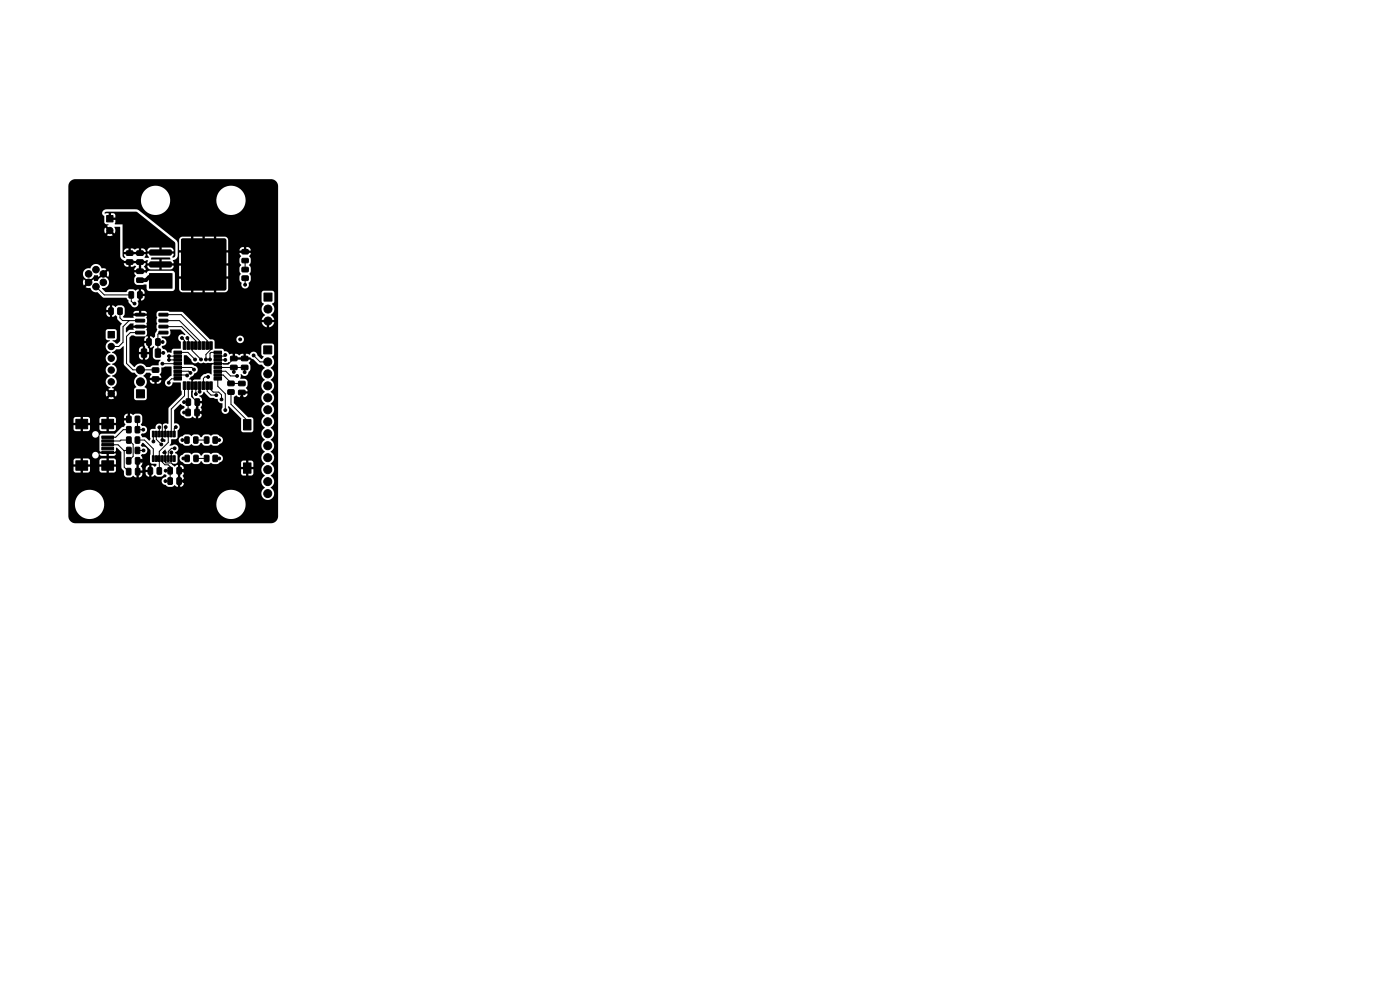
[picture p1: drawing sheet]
<svg xmlns="http://www.w3.org/2000/svg" width="297mm" height="210mm" viewBox="0 0 297 210" stroke-linecap="round" stroke-linejoin="round" font-family="sans-serif">
<g fill="#000" stroke="#000" stroke-width=".21">
<path d="M22.6 45.7h1.4v1.4h-1.4zM26.8 53.3l1.3-.1 .1 .2v.6l-.2 .2h-1.1l-.1-.3zM26.8 55.2l1.3-.1 .1 .2v.6l-.2 .2h-1.1l-.1-.3zM29 59h1.3l.1 .2v.6l-.2 .1h-1.1l-.1-.2zM29 57.1h1.3l.1 .2v.6l-.2 .1h-1.1l-.1-.2zM29 53.3l1.3-.1 .1 .2v.6l-.2 .2h-1.1l-.1-.3zM29 55.2l1.3-.1 .1 .2v.6l-.2 .2h-1.1l-.1-.3zM31.8 53.1l4.3-.1 .2 .2v.7l-.2 .2h-4.1l-.3-.2zM31.8 55.6h4.3l.2 .1v.7l-.2 .2h-4.1l-.3-.2zM31.8 58.2l4.3-.1 .2 .1v.7l-.2 .3h-4.1l-.3-.3zM38.6 50.8h4.4v5.1h-4.4zM38.6 56.3h4.4v5.1h-4.4z"/>
<path d="M38.6 50.8h9.2v10.6h-9.2zM43.4 50.8h4.4v5.1h-4.4zM43.4 56.3h4.4v5.1h-4.4zM51.4 58.6l1.1-.1 .2 .2v.7l-.3 .1h-.9l-.2-.2zM51.4 56.7h1.1l.2 .2v.6l-.3 .2h-.9l-.2-.3zM51.4 53l1.1-.1 .2 .3v.5l-.2 .2h-1l-.2-.3zM51.4 54.9l1.1-.1 .2 .2v.6l-.2 .2-1-.1-.2-.2zM22.9 70.3h1.4v1.4h-1.4zM23.1 65.3h.7l.2 .1v1.1l-.1 .2h-.6l-.2-.1zM25 65.3h.7l.2 .1v1.1l-.1 .2h-.6l-.2-.1zM27.4 61.9h.7l.2 .1 .1 1-.2 .2-.6 .1-.2-.2zM29.2 61.9h.7l.3 .1v1l-.2 .2-.6 .1-.2-.2z"/>
<path d="M28.8 66.5h1.8l.1 .5h-1.9zM28.8 67.8l1.8-.1 .1 .5-1.9 .1zM28.8 69h1.8l.1 .5-1.9 .1zM28.8 70.3h1.8l.1 .5h-1.9zM30 74.1l.9-.1 .2 .2v1.4l-.1 .2h-.8l-.2-.2zM31.2 71.9l.7-.1 .2 .2v1l-.2 .3h-.6l-.2-.2zM32.3 78.1l1.3-.1 .1 .3v.5l-.2 .2h-1.1l-.1-.3zM32.3 80l1.3-.1 .1 .2v.6l-.2 .2h-1.1l-.1-.2zM33.1 71.9l.6-.1 .3 .2v1l-.2 .3h-.5l-.3-.2zM33 74.1l.8-.1 .3 .2v1.4l-.2 .2h-.7l-.3-.2zM33.7 70.3h1.9v.5h-1.8zM33.7 69h1.9v.5l-1.8 .1z"/>
<path d="M33.7 67.8l1.9-.1v.5l-1.8 .1zM33.7 66.5h1.9v.5h-1.8zM36.9 74.5h1.6v.5h-1.6zM36.9 75.3h1.6v.5h-1.6zM36.9 76.1h1.6v.5h-1.6zM36.9 76.9h1.6v.5h-1.6zM36.9 77.7h1.6v.5h-1.6zM36.9 78.5h1.6v.5h-1.6zM36.9 79.3h1.6v.5h-1.6zM38.9 72.5h.5v1.6h-.5zM39.7 72.5h.5v1.6h-.5zM40.5 72.5h.5v1.6h-.5z"/>
<path d="M41.3 72.5h.5v1.6h-.5zM42.1 72.5h.5v1.6h-.5zM42.9 72.5h.5v1.6h-.5zM43.7 72.5h.5v1.6h-.5zM44.5 72.5h.5v1.6h-.5zM45.4 79.3h1.6v.5h-1.6zM45.4 78.5h1.6v.5h-1.6zM45.4 77.7h1.6v.5h-1.6zM45.4 76.9h1.6v.5h-1.6zM45.4 76.1h1.6v.5h-1.6zM45.4 75.3h1.6v.5h-1.6zM45.4 74.5h1.6v.5h-1.6z"/>
<path d="M48.9 77.5h1.3l.1 .2v.6l-.2 .1h-1.1l-.1-.2zM48.9 75.6h1.3l.1 .2v.6l-.2 .2-1.1-.1-.1-.2zM51.2 77.5h1.3l.1 .2v.6l-.2 .1h-1.1l-.1-.2zM51.2 75.6h1.3l.1 .2v.6l-.2 .2-1.1-.1-.1-.2zM56 73.4h1.7v1.7h-1.7zM56 62.2h1.7v1.7h-1.7zM16.1 89h2.5v2h-2.5zM16.1 97.8h2.5v2h-2.5zM21.6 92.5h2.5v.5h-2.5zM21.6 93.3h2.5v.5h-2.5zM21.6 94.1h2.5v.5h-2.5zM21.6 94.9h2.5v.5h-2.5z"/>
<path d="M21.6 95.7h2.5v.5h-2.5zM21.6 89h2.5v2h-2.5zM21.6 97.8h2.5v2h-2.5zM26.9 97.1l.6-.1 .3 .2v1l-.2 .3h-.6l-.2-.2zM26.9 99.4l.6-.1 .3 .2v1l-.2 .3h-.6l-.2-.2zM26.9 90.5l.7-.1 .2 .2v1l-.1 .2h-.6l-.3-.1zM26.9 92.7h.7l.2 .1v1l-.1 .2-.6 .1-.3-.2zM26.9 94.9l.7-.1 .2 .2v1l-.1 .2-.6 .1-.3-.2zM26.9 88.3h.7l.2 .1v1l-.1 .2-.6 .1-.3-.2zM28.7 90.5l.7-.1 .3 .2v1l-.2 .2h-.6l-.2-.1zM28.7 92.7h.7l.3 .1v1l-.2 .2-.6 .1-.2-.2zM28.7 94.9l.7-.1 .3 .2v1l-.2 .2-.6 .1-.2-.2z"/>
<path d="M28.8 97.1l.6-.1 .3 .2v1l-.2 .3h-.6l-.2-.2zM28.8 99.4l.6-.1 .3 .2v1l-.2 .3h-.6l-.2-.2zM28.7 88.3h.7l.3 .1v1l-.2 .2-.6 .1-.2-.2zM28.9 82.7h1.7v1.7h-1.7zM32.3 91.5h.4v1.2h-.4zM32.3 96.7h.4v1.2h-.4zM33 91.5h.4v1.2h-.4zM33 96.7h.4v1.2h-.4zM33.6 91.5h.4v1.2h-.4zM33.6 96.7h.4v1.2h-.4zM34.2 91.5h.4v1.2h-.4zM34.2 96.7h.4v1.2h-.4z"/>
<path d="M34.9 91.5h.4v1.2h-.4zM34.9 96.7h.4v1.2h-.4zM35.5 91.5h.4v1.2h-.4zM35.5 96.7h.4v1.2h-.4zM35.7 99.2l.6-.1 .3 .2v1l-.2 .3h-.6l-.2-.2zM36.1 91.5h.4v1.2h-.4zM36.1 96.7h.4v1.2h-.4zM36.8 91.5h.4v1.2h-.4zM36.8 96.7h.4v1.2h-.4zM36.9 80.1h1.6v.5h-1.6zM37.6 99.2l.6-.1 .3 .2v1l-.2 .3h-.6l-.2-.2zM38.9 81h.5v1.6h-.5z"/>
<path d="M39.2 92.7h.7l.2 .1 .1 1-.2 .2-.6 .1-.2-.2zM39.3 96.6l.6-.1 .3 .2v1l-.2 .2h-.5l-.3-.1zM39.5 86.8h.7l.2 .1v1.1l-.2 .2h-.6l-.2-.1zM39.5 84.6h.7l.2 .1 .1 1.1-.2 .2h-.6l-.2-.1zM39.7 81h.5v1.6h-.5zM40.5 81h.5v1.6h-.5zM41.1 92.7h.7l.2 .1v1l-.1 .2-.6 .1-.2-.2zM41.2 96.6l.6-.1 .2 .2 .1 1-.2 .2h-.6l-.2-.1zM41.3 81h.5v1.6h-.5zM41.4 86.8h.6l.3 .1v1.1l-.2 .2h-.5l-.3-.1zM41.4 84.6h.7l.2 .1v1.1l-.1 .2h-.6l-.2-.1zM42.1 81h.5v1.6h-.5z"/>
<path d="M42.9 81h.5v1.6h-.5zM43.7 81h.5v1.6h-.5zM43.4 92.7h.7l.2 .1v1l-.1 .2-.6 .1-.3-.2zM43.4 96.6l.7-.1 .2 .2v1l-.1 .2-.6 .1-.3-.2zM44.5 81h.5v1.6h-.5zM45.4 80.1h1.6v.5h-1.6zM45.2 92.7h.7l.3 .1v1l-.2 .2-.6 .1-.2-.2zM45.2 96.6l.7-.1 .3 .2v1l-.2 .2-.6 .1-.2-.2zM48.4 82.7h1.1l.2 .2v.6l-.3 .2h-.9l-.2-.3zM48.4 80.9l1.1-.1 .2 .3v.6l-.3 .1h-.9l-.2-.2zM50.6 80.9h1.3l.1 .2v.6l-.2 .1h-1.1l-.1-.2zM50.6 82.8h1.3l.1 .2v.6l-.2 .1h-1.1l-.1-.2z"/>
<path d="M51.6 89h1.7v2.2h-1.7zM31.5 99.2h.6l.3 .1v1.1l-.2 .2h-.6l-.2-.1zM33.4 99.2h.6l.3 .1v1.1l-.2 .2h-.6l-.2-.1zM35.7 101.4l.6-.1 .3 .2v1l-.2 .3h-.6l-.2-.2zM37.6 101.4l.6-.1 .3 .2v1l-.2 .3h-.6l-.2-.2zM51.6 98.2h1.7v2.2h-1.7z"/>
<circle cx="18.8" cy="59.9" r=".7"/>
<circle cx="18.8" cy="58.1" r=".7"/>
<circle cx="20.4" cy="57.2" r=".7"/>
<circle cx="21.9" cy="59.9" r=".7"/>
<circle cx="21.9" cy="58.1" r=".7"/>
<circle cx="23.3" cy="48.9" r=".67"/>
<circle cx="40.8" cy="58.9" r=".3"/>
<circle cx="40.8" cy="53.3" r=".3"/>
<circle cx="43.2" cy="56.1" r=".3"/>
<circle cx="45.6" cy="58.9" r=".3"/>
<circle cx="45.6" cy="53.3" r=".3"/>
<circle cx="20.4" cy="60.8" r=".7"/>
<circle cx="23.6" cy="78.5" r=".67"/>
<circle cx="23.6" cy="73.5" r=".67"/>
<circle cx="23.6" cy="76" r=".67"/>
<circle cx="28.5" cy="64.4" r=".3"/>
<circle cx="29.8" cy="78.5" r=".85"/>
<circle cx="32.2" cy="60.7" r=".3"/>
<circle cx="32.2" cy="60" r=".3"/>
<circle cx="32.9" cy="60.7" r=".3"/>
<circle cx="32.9" cy="60" r=".3"/>
<circle cx="33.6" cy="60.7" r=".3"/>
<circle cx="33.6" cy="60" r=".3"/>
<circle cx="34.5" cy="77.1" r=".3"/>
<circle cx="34.5" cy="72.6" r=".3"/>
<circle cx="34.6" cy="60.7" r=".3"/>
<circle cx="34.6" cy="74.8" r=".3"/>
<circle cx="34.6" cy="60" r=".3"/>
<circle cx="35.3" cy="60.7" r=".3"/>
<circle cx="35.3" cy="60" r=".3"/>
<circle cx="35.9" cy="75.6" r=".3"/>
<circle cx="35.9" cy="76.3" r=".3"/>
<circle cx="36" cy="60.7" r=".3"/>
<circle cx="36.1" cy="60" r=".3"/>
<circle cx="38.6" cy="71.7" r=".3"/>
<circle cx="39.7" cy="79.7" r=".3"/>
<circle cx="39.8" cy="71.7" r=".3"/>
<circle cx="40.4" cy="79.1" r=".3"/>
<circle cx="41.2" cy="78.4" r=".3"/>
<circle cx="41.4" cy="76.3" r=".3"/>
<circle cx="42.6" cy="76.3" r=".3"/>
<circle cx="43.7" cy="76.3" r=".3"/>
<circle cx="44.2" cy="80" r=".3"/>
<circle cx="44.6" cy="76.3" r=".3"/>
<circle cx="47.8" cy="75.3" r=".3"/>
<circle cx="47.8" cy="76.3" r=".3"/>
<circle cx="49.5" cy="74" r=".3"/>
<circle cx="49.6" cy="78.9" r=".3"/>
<circle cx="50.3" cy="79.7" r=".3"/>
<circle cx="50.9" cy="72" r=".3"/>
<circle cx="51.9" cy="79" r=".3"/>
<circle cx="52" cy="60.4" r=".3"/>
<circle cx="52.5" cy="74" r=".3"/>
<circle cx="53.8" cy="75.4" r=".3"/>
<circle cx="56.8" cy="76.8" r=".85"/>
<circle cx="56.8" cy="79.3" r=".85"/>
<circle cx="56.8" cy="65.6" r=".85"/>
<circle cx="56.8" cy="68.1" r=".85"/>
<circle cx="17.3" cy="93.1" r=".3"/>
<circle cx="17.3" cy="94.1" r=".3"/>
<circle cx="17.3" cy="92.2" r=".3"/>
<circle cx="17.3" cy="95.2" r=".3"/>
<circle cx="17.3" cy="96.3" r=".3"/>
<circle cx="23.6" cy="83.5" r=".67"/>
<circle cx="23.6" cy="81" r=".67"/>
<circle cx="29.8" cy="81" r=".85"/>
<circle cx="30" cy="97.8" r=".3"/>
<circle cx="30.4" cy="91.1" r=".3"/>
<circle cx="30.5" cy="95.5" r=".3"/>
<circle cx="32.6" cy="93.7" r=".3"/>
<circle cx="33.8" cy="90.7" r=".3"/>
<circle cx="34.2" cy="94.3" r=".3"/>
<circle cx="34.5" cy="93.4" r=".3"/>
<circle cx="34.9" cy="96" r=".3"/>
<circle cx="35.1" cy="99.8" r=".3"/>
<circle cx="35.2" cy="90.6" r=".3"/>
<circle cx="35.8" cy="81.2" r=".3"/>
<circle cx="36.3" cy="96" r=".3"/>
<circle cx="37.1" cy="95.1" r=".3"/>
<circle cx="37.3" cy="90.6" r=".3"/>
<circle cx="38.7" cy="93.4" r=".3"/>
<circle cx="38.9" cy="99.8" r=".3"/>
<circle cx="38.9" cy="97.3" r=".3"/>
<circle cx="39" cy="85.3" r=".3"/>
<circle cx="39" cy="87.5" r=".3"/>
<circle cx="41.6" cy="83.6" r=".3"/>
<circle cx="42.3" cy="83.1" r=".3"/>
<circle cx="42.9" cy="87.5" r=".3"/>
<circle cx="43.1" cy="85.3" r=".3"/>
<circle cx="45.9" cy="83.8" r=".3"/>
<circle cx="46.5" cy="93.4" r=".3"/>
<circle cx="46.5" cy="97.3" r=".3"/>
<circle cx="47" cy="84.7" r=".3"/>
<circle cx="47.8" cy="87" r=".3"/>
<circle cx="49.3" cy="99.3" r=".3"/>
<circle cx="51.3" cy="84.3" r=".3"/>
<circle cx="56.8" cy="99.6" r=".85"/>
<circle cx="56.8" cy="94.5" r=".85"/>
<circle cx="56.8" cy="84.4" r=".85"/>
<circle cx="56.8" cy="89.5" r=".85"/>
<circle cx="56.8" cy="86.9" r=".85"/>
<circle cx="56.8" cy="81.8" r=".85"/>
<circle cx="56.8" cy="92" r=".85"/>
<circle cx="56.8" cy="97.1" r=".85"/>
<circle cx="35.1" cy="102.1" r=".3"/>
<circle cx="39" cy="102.1" r=".3"/>
<circle cx="56.8" cy="104.7" r=".85"/>
<circle cx="56.8" cy="102.2" r=".85"/>
</g>
<g fill="none" stroke="#000" stroke-width=".21">
<path d="M52 55.3v1.9M52 59v1.4M20.4 60.8l1.7 1.8h5.7v1.3M25.5 66v1.4l.5 .6h3.2M27.4 68l-1.3 1.3v3.3l-.9 .9h-1.6M27.5 68h.1M27.8 63.9h.1M27.9 63.9l.4 .5h.3M29.2 70.6h-1.6l-.7 .8v5.7l1.3 1.4h4.8M33.5 72.6h1M33.8 70.6l-.3 .3v4h1.1M34.1 74.8l-.1 .1"/>
<path d="M34.1 68h4l4.2 4.3v1M34.1 69.3h4.4l3.1 3v1M34.1 66.7h4.3l5.5 5.6v1M34.5 77.1h3.2M35.9 76.4h1.8M35.9 75.6h1.8M37.7 78h3l.5 .4M37.7 79.6l2 .1M37.7 78.7h2.3l.4 .4M37.7 74.7h2.2l1.5 1.6M38.6 71.7l.6 .6v1M39.7 71.7l.2 .2v1.4"/>
<path d="M40.7 73.3v1.1l1.9 1.9M44.2 80h-.7l-.3 .3v1.5M44.7 73.3v.8l-1 1.1v1.1M46.2 78h5.7v1M46.2 79.6h1.1l1.7 1.7h2.3M46.2 76.4h1.6M46.2 78.7h1.7l1 1h1.4M46.2 74.7h-1.4l-.2 .3v1.3M47.8 75.3l-.2 .3h-1.4M49.5 74l.1 2-1.1 1.1h-4.2l-3.6 3.6v3.5l1.2 1.1h1.2M49.6 78v.9M52.5 74l-.6 .6v1.4"/>
<path d="M53.8 75.4l1.4 1.4h1.6M22.8 93.5h2.7l.1-.1h1.7l.9 .9v2.5l-.9 1M22.8 94.4h2.2l1.3 1.3v3.4l1 1M26.2 95.5h1.1M27.3 91.1h-1.2l-1.6 1.6h-1.7M29.2 93.4h1.4l1.9 1.8v2.1M29.2 95.5h1.3M29.2 89v2.1h1.2M29.2 97.8h.8M32.5 92.1l.1 1.6M33.2 92.1v1.1l1 1.1M33.8 90.7v1.4"/>
<path d="M33.8 97.3h.1M33.8 90.7h.1M34.4 89.7l.1 3.7M34.4 97.3v.7l.6 .6h.7l.4 .4v3.1h-1M34.9 96l.2 .1M35.1 96.1v2l.1 .1h1.1l.4 .3M35.1 96.1h.1M35.1 99.8h1M35.2 90.6l-.1 1.5M35.7 92.1v1.8l-1.9 1.9v4.1M36.3 96v1.3M36.3 97.3h.1"/>
<path d="M37 95.1h-.6l-.7 .7v1.5M37.3 90.6l-.3 .3v1.2M37.7 80.4h-1.3l-.6 .6v.2M38 99.8h.9M38.7 93.4h1M39 85.3h.9M39.2 81.8v2.2l-2.9 2.8v5.3M39.7 97.2l-.8 .1M39.9 85.3v2.2h-.9M39.9 81.8v3.5M41.5 93.4h2.3M41.6 81.8v1.8"/>
<path d="M41.6 97.2l2.2 .1M41.8 87.5h1.1M42.3 81.8v1.3M43.9 81.8v1.2l.9 .8h1.1M44.7 81.8v.9l.6 .5h1.1l.6 .6v.9M45.7 93.4h.8M45.7 97.3h.8M46.2 80.4v1.5l1.6 1.6v3.5M49 83.2v2.5l3.4 3.5v.9M49.3 99.3h.1M49.3 99.3h3.1M51.3 81.3v.1"/>
<path d="M51.3 83.3v1M38 102.1h1"/>
</g>
<path d="M34.1 58.8h-2.5l-.7 .6h-1.2" fill="none" stroke="#000" stroke-width=".8"/>
<path d="M14.9 38.5l.5-.4 .6-.1h41.5a1.5 1.5 0 0 1 1.5 1.5v70a1.5 1.5 0 0 1-1.5 1.5h-41.5a1.5 1.5 0 0 1-1.5-1.5v-2.3h1.4a3.1 3.1 0 0 0 3.1 2.9 3.1 3.1 0 0 0 3.1-2.9h23.8v.3a3.1 3.1 0 0 0 5 2 3.1 3.1 0 0 0-.6-5.3 3.1 3.1 0 0 0-4.4 3h-23.8v-.4a3.1 3.1 0 0 0-3.3-2.9 3.1 3.1 0 0 0-2.9 3.3h-1.4v-7.4h1.1l.1 .3 .3 .1h2.7l.4-.4h2l.1 .3 .3 .1h2.6l.5-.3v-.9h-1.5v1.2h-.5v-1.2h-1.5v.8h-2v-.8h-1.5v1.2h-.5v-1.2h-1.5v.8h-1.1v-1.3h10.1v-.9l-.5-.3h-1v1.2h-.5v-1.2h-1.1l-.3 .1-.1 1.1h-2v-.9l-.5-.3h-1v1.2h-.5v-1.2h-1.2l-.3 .3v.9h-1.1v-1.9l5.1 .1a.7 .7 0 0 0 .8 .5 .7 .7 0 0 0 .5-.9l.6 .4h2.6l.4-.1 .1-.4h-1.5v.5h-.5v-.5l-1.7 .1a.7 .7 0 0 0-.8-.4 .7 .7 0 0 0-.6 .7h-5v-4.4l5.1 .1a.7 .7 0 0 0 .6 .6 .7 .7 0 0 0 .7-.5h.2v3.3l.4 .2h2.7l.4-.2v-.7h.2l.9 .9v3.3l.6 .7 .2 1.1 .4 .3h.7l.7-.4 .5 .4h.7a.75 .75 0 0 0 .7-.9h.7l.3 .6 .4 .1v-1h-.7v.3l-1.5-.1v1h-.5v-1.5l2.7-.1v-1a.78 .78 0 0 0-.7 1h-.7l-.3-.8 .2-.4 .1-.5h-.8v1.8h-.5l.1-2.3h1.2l-.2-.7a.29 .29 0 0 1 0-.3 .29 .29 0 0 1 .3-.2 .83 .83 0 0 0 .9-.9 .83 .83 0 0 0-1.1-.7 .33 .33 0 0 1-.2-.3 .33 .33 0 0 1 .2-.3l.3-.1 1.5 1.5v2.6l.3 .3h1v.4l-.3 .2-.8-.3v2.4l.8-.3 .5 .3 1.1-.1a.42 .42 0 0 1 .4-.4 .42 .42 0 0 1 .4 .4l-.1 .2a.85 .85 0 0 0-.9 .8 .85 .85 0 0 0 .9 .9l.5 .4h.8l.6-.4 .5 .4h.6a.78 .78 0 0 0 .8-1h-.8v1h-.5v-1.5h1.3v-.4l-.3-.4 .3-.6h12.2l.3 .5h1.8l.4-.4v-1h-1v1.4h-.5v-1.4h-1v.9h-12.2v-.3h-.8v1.7h-.5v-2.2h1.3l-.1-.6h14.8v-.9l-.2-.3-.8-.1v1.3h-.5v-1.3l-.9 .1-.1 1.2h-12.3l-.3-.3-.4-.1v1h-.5v-1l-.7 .4-.5-.5 1-.3 .2-.9h.4a1.2 1.2 0 0 0 .8 .9l.4 .2h.7l.7-.3 .5 .3h.7l.9-.6 .6 .6h1a.36 .36 0 0 1 .3-.2 .36 .36 0 0 1 .4 .2h1l.5-.3a.89 .89 0 0 0 .7-.9 .89 .89 0 0 0-.8-.9l-.5-.3-.8 .1-.4 .2-.5-.2-.8-.1-.9 .6-.6-.5h-.8l-.6 .3-.5-.3h-.8l-.9 .5-.3 .7h-.4l-.1-.9-.4-.2v-.2a.86 .86 0 0 0 .6-.8 .86 .86 0 0 0-.6-.9l-1.2 .2 .3-.6v-.5h1.6a1.12 1.12 0 0 0 .9 .9l.5 .2 .7 .1 .6-.4 .5 .3 .7 .1 .4-.2 .4-.4h.2l.3 .4 .4 .2 .8-.1 .4-.2 .5 .2 .8 .1 .5-.3a.93 .93 0 0 0 .8-1 .93 .93 0 0 0-.8-.9l-.5-.3-.8 .1-.4 .2-.5-.2-.8-.1-.4 .2-.3 .4h-.2l-.7-.5h-.8l-.5 .3-.5-.3-.7-.1-.7 .4a.81 .81 0 0 0-.8 .9h-1.6l.1-.2h.9l.3-.3 .1-1.5a.9 .9 0 0 0 .3-1.1 .9 .9 0 0 0-1-.5v-2.8l1.2-1.3 .6 .3a.37 .37 0 0 1 .4 .5 .37 .37 0 0 1-.5 .3 .94 .94 0 0 0-.4 .9 .94 .94 0 0 0 .8 .7l.4 .3h.7l.7-.3 .5 .3h.6a.78 .78 0 0 0 .8-1h-.8v1h-.4v-1.4h1.2v-.4a.56 .56 0 0 1 0-1l.1-.3h-.8l-.1 1.7h-.4v-2.2h1.3a.95 .95 0 0 0-.6-1.1 1.35 1.35 0 0 0 1-.9l1.2 1.3 1.6 .2a1.22 1.22 0 0 0 1.1 1v.9a.81 .81 0 0 0 0 1.1 .81 .81 0 0 0 1.1 0 .81 .81 0 0 0 .1-1.1l.1-.4 2.7 2.7-.1 2.4 .2 .4 .3 .1h1.7l.3-.1 .2-.4-.1-2.4-.3-.3h-.8l-3-3v-1.3l.6-.3a1.48 1.48 0 0 0 1.6 .4 .74 .74 0 0 0 .7-.8h-.9v.8h-.6l.1-1.3h1.4l-.3-.7 .3-.5v-1l-.6-.4-.9-.1 .1-.9a.93 .93 0 0 0 1 .3 .93 .93 0 0 0 .7-.9l.3-.4v-.7l-.3-.7 .3-.7h-3.7l-.1-.5h3.8l.7 .4 1 1 .8 .2 .6 .6a1.51 1.51 0 0 0 0 2.6 1.46 1.46 0 0 0 0 2.5 1.46 1.46 0 0 0 0 2.6 1.46 1.46 0 0 0 0 2.5 1.46 1.46 0 0 0 0 2.5 1.46 1.46 0 0 0 0 2.6 1.46 1.46 0 0 0 0 2.5 1.46 1.46 0 0 0 0 2.6 1.46 1.46 0 0 0 0 2.5 1.46 1.46 0 0 0 0 2.5 1.38 1.38 0 0 0-.4 2.2 1.38 1.38 0 0 0 2.1-.1 1.38 1.38 0 0 0-.5-2.1 1.45 1.45 0 0 0 0-2.5 1.45 1.45 0 0 0 0-2.6 1.45 1.45 0 0 0 0-2.5 1.46 1.46 0 0 0 0-2.5 1.45 1.45 0 0 0 0-2.6 1.46 1.46 0 0 0 0-2.5 1.46 1.46 0 0 0 0-2.6 1.46 1.46 0 0 0 0-2.5 1.46 1.46 0 0 0 0-2.5 1.46 1.46 0 0 0 0-2.6 1.49 1.49 0 0 0 .3-2.4l.3-.2 .2-.3-.1-1.8-.4-.4h-1.8l-.3 .1-.2 .3 .1 1.9 .4 .5-.4 .5-.9-.8a.86 .86 0 0 0-.8-.8 .86 .86 0 0 0-.9 .7l-.7-.3v.8h-.6v-.8l-.5 .1-.4 .3-.3-.3-.5-.1v.8h-.6v-.8l-.6 .2-.1-.2a.8 .8 0 0 0-1-.5l-.5-.5h-1.5l-.1-1.6-.4-.4h5l.1 .2a.81 .81 0 0 0 1.3 .4 .81 .81 0 0 0-.2-1.3 .81 .81 0 0 0-1.2 .7h-5.6l-5.7-5.7-.3-.2h-2.5l-.4-.2h-1.8l-.4 .2-.2 .4 .2 .9-.2 .9 .2 .3-.2 .9a.84 .84 0 0 1-.3 1.2v.7l-.3 .3-.7-.4v2.5l.6-.4 .2 .2-.3 .6v1.4l.2 .4 .4 .3h1v.2a.97 .97 0 0 0-.4 1h-1.2l-.5 .4h-.8a1.47 1.47 0 0 0-2.6 0l-1-1.1v-1.2h2l.4 .6 .9 .1a.83 .83 0 0 0 .8-1.2h-.8v1.2h-.5v-1.2h-.8v.5h-2v-.9h2.8v-1.2h-.1a.85 .85 0 0 0-.7 1.2h-2v-1.6h3.1l.2 .5v1.1h.8v-.6l-.3-.4v-.9h-.7v.3h-3.1v-1.5l.4-.4 .9 .2 2-.1-.2 1h.7v-1h-.4l.3-.5-.2-.9 .2-.4h-2.9l.1 .4-1 .1-.6 .5-.1-.9 1-1h.6v.4h2.9l-.2-.3 .2-.4-.2-.9 .2-.4h-2.9v.4h-2l-.2-.3 .4-.6h4.7v-.2l-.4-.3-.8-.1v.6h-.5v-.6h-.7l-.3 .2-.2 .4h-1.8v-.9h29l.2 .6 .5 .6-.4 .4-.3 .7h.9v.4h-.9l.1 .3 .4 .5 .6 .3v-.9h.5v.9l.6-.3 .4-.5 .1-.3h-.9v-.4h.9l-.3-.7-.4-.3a1.56 1.56 0 0 0 .2-2.5l.5-.4-.1-2.1-.3-.2h-1.8l-.5 .4v1.9l.5 .4-.4 .7-.1 .5h-29a.74 .74 0 0 0-.7-.8h-.8l-.5 .3-.7-.3v2.4h.3a.44 .44 0 0 1 .6-.2 .44 .44 0 0 1 .2 .6l1 1.1-.4 .5v3.2l-.5 .5h-.3l-.8-.6v-.1l.6-.1 .3-.3v-1.5l-.2-.3-.3-.2h-1.5l-.4 .4v1.6l.3 .3 .6 .2a1.25 1.25 0 0 0-.9 1.3 1.25 1.25 0 0 0 1 1.1 1.27 1.27 0 0 0-1 1.3 1.27 1.27 0 0 0 1 1.2 1.27 1.27 0 0 0-1 1.3 1.27 1.27 0 0 0 1 1.2 1.27 1.27 0 0 0-1 1.3 1.27 1.27 0 0 0 1 1.2l-.4 .3 .5 .5-.4 .4-.5-.5-.1 .2-.1 .6 .2 .4 .5-.5 .4 .4-.5 .5 .5 .2 .7-.2-.5-.5 .4-.4 .5 .5a1.17 1.17 0 0 0 0-1.2l-.5 .5-.4-.4 .5-.5-.5-.2a1.27 1.27 0 0 0 1.1-1.3 1.27 1.27 0 0 0-1.1-1.2 1.27 1.27 0 0 0 1.1-1.3 1.27 1.27 0 0 0-1.1-1.2 1.27 1.27 0 0 0 1.1-1.3 1.27 1.27 0 0 0-1.1-1.2l.9-.7h.8l.8-.6 .1 3.8 1.5 1.6 .8 .2 .6 .6a1.56 1.56 0 0 0-.3 2.4l-.4 .5v2l.3 .3h1.9l.4-.4v-1.9l-.1-.3-.3-.2a1.61 1.61 0 0 0 .4-1.4l.7 .1a1.06 1.06 0 0 0 1.5 .6 .78 .78 0 0 0 .9-.7h-.9v.7h-.6v-.7h-1.6l-.3-.6-.4-.4 .6-.6h.8l.3 .4-.3 .6h2.4l-.3-.7 .3-.5v-.9l.8-.2h1.4v1.9l-1 .8a.83 .83 0 0 0 .1 1.4 .83 .83 0 0 0 1.2-.8h1.6l.2 2.6-2.7 2.8-.1 3.3-.1 .1a1.04 1.04 0 0 0-1.2 .2 .84 .84 0 0 0-1.1-.1 .84 .84 0 0 0-.3 1h-.8l-.3 .2v1.9l-.2 .4-.8-.7-.8-.1a.43 .43 0 0 1-.1-.6 .43 .43 0 0 1 .6-.2 .84 .84 0 0 0 .5-1 .84 .84 0 0 0-1-.6l-.2-.2 .3-.5v-1.3l-.3-.4-.3-.1h-.9l-.4 .2-.7-.3v1.5h-1.3l.1 .5a.46 .46 0 0 1 .2 .5 .46 .46 0 0 1-.4 .3l-.4 .2-1.4 1.4-2.9-.1-.6 .4a.7 .7 0 0 0-.6-.9 .7 .7 0 0 0-.8 .7h-5v-1.2h1.1l.1 .3 .3 .1h2.7l.4-.4h2l.1 .3 .3 .1h2.6l.5-.3v-.9h-1.5v1.2h-.5v-1.2h-1.5v.8h-2v-.8h-1.5v1.2h-.5v-1.2h-1.5v.8h-1.1v-1.3h10.1l-.1-1h2.6v-1a.77 .77 0 0 0-.8 1h-1.8l-.3-.2-1.1-.1v1.3h-.5v-1.3l-1.1 .1-.4 .3v.9h-2l-.1-1.1-.4-.2h-1v1.3h-.5v-1.3h-1.1l-.4 .4v.9h-1.1v-23.2h8a.74 .74 0 0 0 .8 .7v-.9h-.8v.2h-8v-.8h8.8v-.9a.78 .78 0 0 0-.8 .9h-8v-4.8h3.6l1 .2a1.51 1.51 0 0 0 1.6 .9l1.3 1.2h4.8l.4 .5 .2 .6 .4 .4a.84 .84 0 0 0 1.2 .3 .84 .84 0 0 0 .2-1.2h.8a.77 .77 0 0 0 .7-1h-.8v1h-.5v-1.5h1.3a.78 .78 0 0 0-.8-.9v.9h-.5v-.9l-.6 .3-.5-.3h-.9l-.6 .6h-4.4l-.7-.7 .1-.2a1.2 1.2 0 0 0 1.3-1.4h5.4l.1 .5 .5 .2h2v.9l.3 .3 .3 .1h4.8l.4-.1 .2-.3h.9a.72 .72 0 0 0 .7 .7h9.1l.4-.3 .2-.3v-2.1h2.4l.2 .4a.57 .57 0 0 1 .2 .9 .84 .84 0 0 0 1.1 .5 .84 .84 0 0 0 .5-1.1l.4-.6-.1-1a.35 .35 0 0 1-.2-.3 .35 .35 0 0 1 .2-.3l.1-1-.4-.6 .4-.5v-.7l-.4-.7 .4-.7h-2.4l.4 .8-.4 .5v.8l.4 .5-.4 .6v.8l.3 .5-.3 .5v.7l-4.9-.2v2.9h-.5v-2.9h-1.9v2.9h-.6v-2.9h-1.9v2.9h-.5v-2.9h-2.5v2.2h-.9v-2.7h11.3v-2.3h-2.5v2.3h-.5v-2.3h-1.9v2.3h-.6v-2.3h-1.9v2.3h-.5v-2.3h-2.5v2.3h-.9v-.8l-.5-.3-4.9-.1-.4 .2-.3 .4-.1-.2h-2.4l.3 .7-.3 .5v.7h-5.4a1.23 1.23 0 0 0-.9-1l-.3-.2-.9 .6-.3 .5h-.2a.42 .42 0 0 1-.5 0 .42 .42 0 0 1-.2-.4l-.7 .7a.33 .33 0 0 0-.3-.3 .33 .33 0 0 0-.3 .3 .33 .33 0 0 0 .3 .3l-.7 .7h-3.6v-1h3.1l.2 .7 .6-.7-.6-.7-.2 .7h-3.1v-1.8h3.1a1.24 1.24 0 0 0 .9 1.2l.3 .2 .3-.2a1.3 1.3 0 0 0 .9-.9h.7l.2 .4 .7-.7v.1a.35 .35 0 0 0 .4 .2 .35 .35 0 0 0 .3-.3l.6 .7 .2-.7-.2-.6-.7 .6-.1-.3h-.2l.7-.7-1-.2a1.29 1.29 0 0 0-1.3-.9 1.29 1.29 0 0 0-1.2 .9 1.2 1.2 0 0 0-1.5 1.2h-3.1v-2.2l11.8 .1a1.06 1.06 0 0 0 1.5 .6l.6-.2a.23 .23 0 0 1 .3 0 .23 .23 0 0 1 .1 .2l-.3 .7h2.4l-.4-.7 .1-.2h.6l.2 .5 .4 .2 4.4 .1a.74 .74 0 0 0 .7-.9h-2.6v.9h-.5v-.9l-3.2 .1 .3-.6h-1v1.5h-.4v-1.5h-1.7v.8h-.6v-.8l-12.7 .1v-10.7h7.2v.3l.4 .4 .1 1.4 .3 .3h.5v.2l-.3 .1 .5 .5-.4 .4-.5-.5-.2 .6 .2 .6 .5-.5 .4 .4-.5 .5 .5 .2 .7-.2-.5-.5 .4-.4 .5 .5a1.43 1.43 0 0 0 0-1.4l1.2 .1v6.1l.2 .5 .6 .5h4.6l.4-.1 .1 .1-.2 .6h2.6v-.9h-1.7v-.4h3.9l.1 .4h-1.8v.9h14.1v-2.3h-2.5v2.3h-.5v-2.3h-1.9v2.3h-.6v-2.3h-1.9v2.3h-.5v-2.3h-2.5v2.3h-1.1l-.2-.6 .9-.7 .1-1.4h15.5a.77 .77 0 0 0-.9-.8v.8h-.6v-.8h-.2a.73 .73 0 0 0-.7 .8h-13.1l10.7-.1v-2.3l-.2-.3-.4-.3h-1.9v2.9h-.5v-2.9h-1.9v2.9h-.6v-2.9h-1.9v2.9h-.5v-2.9h-1.9l-.3 .2-.3 .4v2.3h-.3v-1.6l-.3-.6-8.3-6.5h-6.5l-.6 .2-.3 .6h-7.2v-2.5h15.4a3.1 3.1 0 0 0 3.1 2.9 3.1 3.1 0 0 0 3.1-2.9h9.8v.3a3.1 3.1 0 0 0 5 2 3.1 3.1 0 0 0-.6-5.3 3.1 3.1 0 0 0-4.4 3h-9.8v-.4a3.1 3.1 0 0 0-3.3-2.9 3.1 3.1 0 0 0-2.9 3.3h-15.4v-3.4zM22.2 45.1l.4-.2 6.5 .1 8 6.4 .1 2.7a.4 .4 0 0 1-.2 .5 .4 .4 0 0 1-.5-.1l.4-.7h-5.7l.4 .7-.1 .2-.8-.1 .2-.7h-4.6l.2 .6a.26 .26 0 0 1-.3 .2 .26 .26 0 0 1-.2-.3v-1h1.2v-.7h.6v.7h1.7v-.7h.4v.7l3.9-.1v-.8h.5v.8h2.6a.74 .74 0 0 0-.7-.8h-4.2a.74 .74 0 0 0-.8 .8h-.3a.79 .79 0 0 0-1-.6h-.8a.57 .57 0 0 1-1 0 1.61 1.61 0 0 0-1.8 .4v.3h-.3v-5.8l-1.7-.1 .2-.9h-.8v-.4h.8v-.6l-.3-.3-.7-.1v.8h-.5v-.8l-.7 .1zM31.6 58h5v3.2h-5zM34.2 71.4l1.7-.2 .2-.4v-.9h2.2l1 1v.2a.97 .97 0 0 0-1.5 .8l.6 .6v1.4l-1.6 .1-.3 .2-.2 .7-.7-.1a1.43 1.43 0 0 0-1.1-.9l-.2-.3 .1-.2a.86 .86 0 0 0 .9-.9 .86 .86 0 0 0-.9-.8zM39 75.4h.6l1 .9a.91 .91 0 0 0 .6 .7 .91 .91 0 0 0 .9-.2v.1a.95 .95 0 0 0 1.1 0l.5 .2 1.3-.1 .2 .1-.3 .3-.1 2a1.54 1.54 0 0 0-1.4 0h-.2a1.32 1.32 0 0 0-.7 1.1h-1.5l-.2 .3-.3-.3h-.4l.4-.6 .4-.2 .3-.4a.86 .86 0 0 0 .7-.9 .86 .86 0 0 0-.7-.8l-.4-.3h-1.8zM47.2 77.1a1.27 1.27 0 0 0 1.4-.3l.1 .2-.3 .3h-1zM33.2 96.7h.5v1.2l-.5-.1zM34.1 93.2l.3-.2 .7 .2v.4l-.3 .2zM34.4 96l.6-.6h.2l-.1 .9-.7-.1zM40.7 82.8l.2 .2a1.07 1.07 0 0 0 0 1.1l.1 .2-.1 .1-.3-.3z" fill="#000"/>
</svg>
